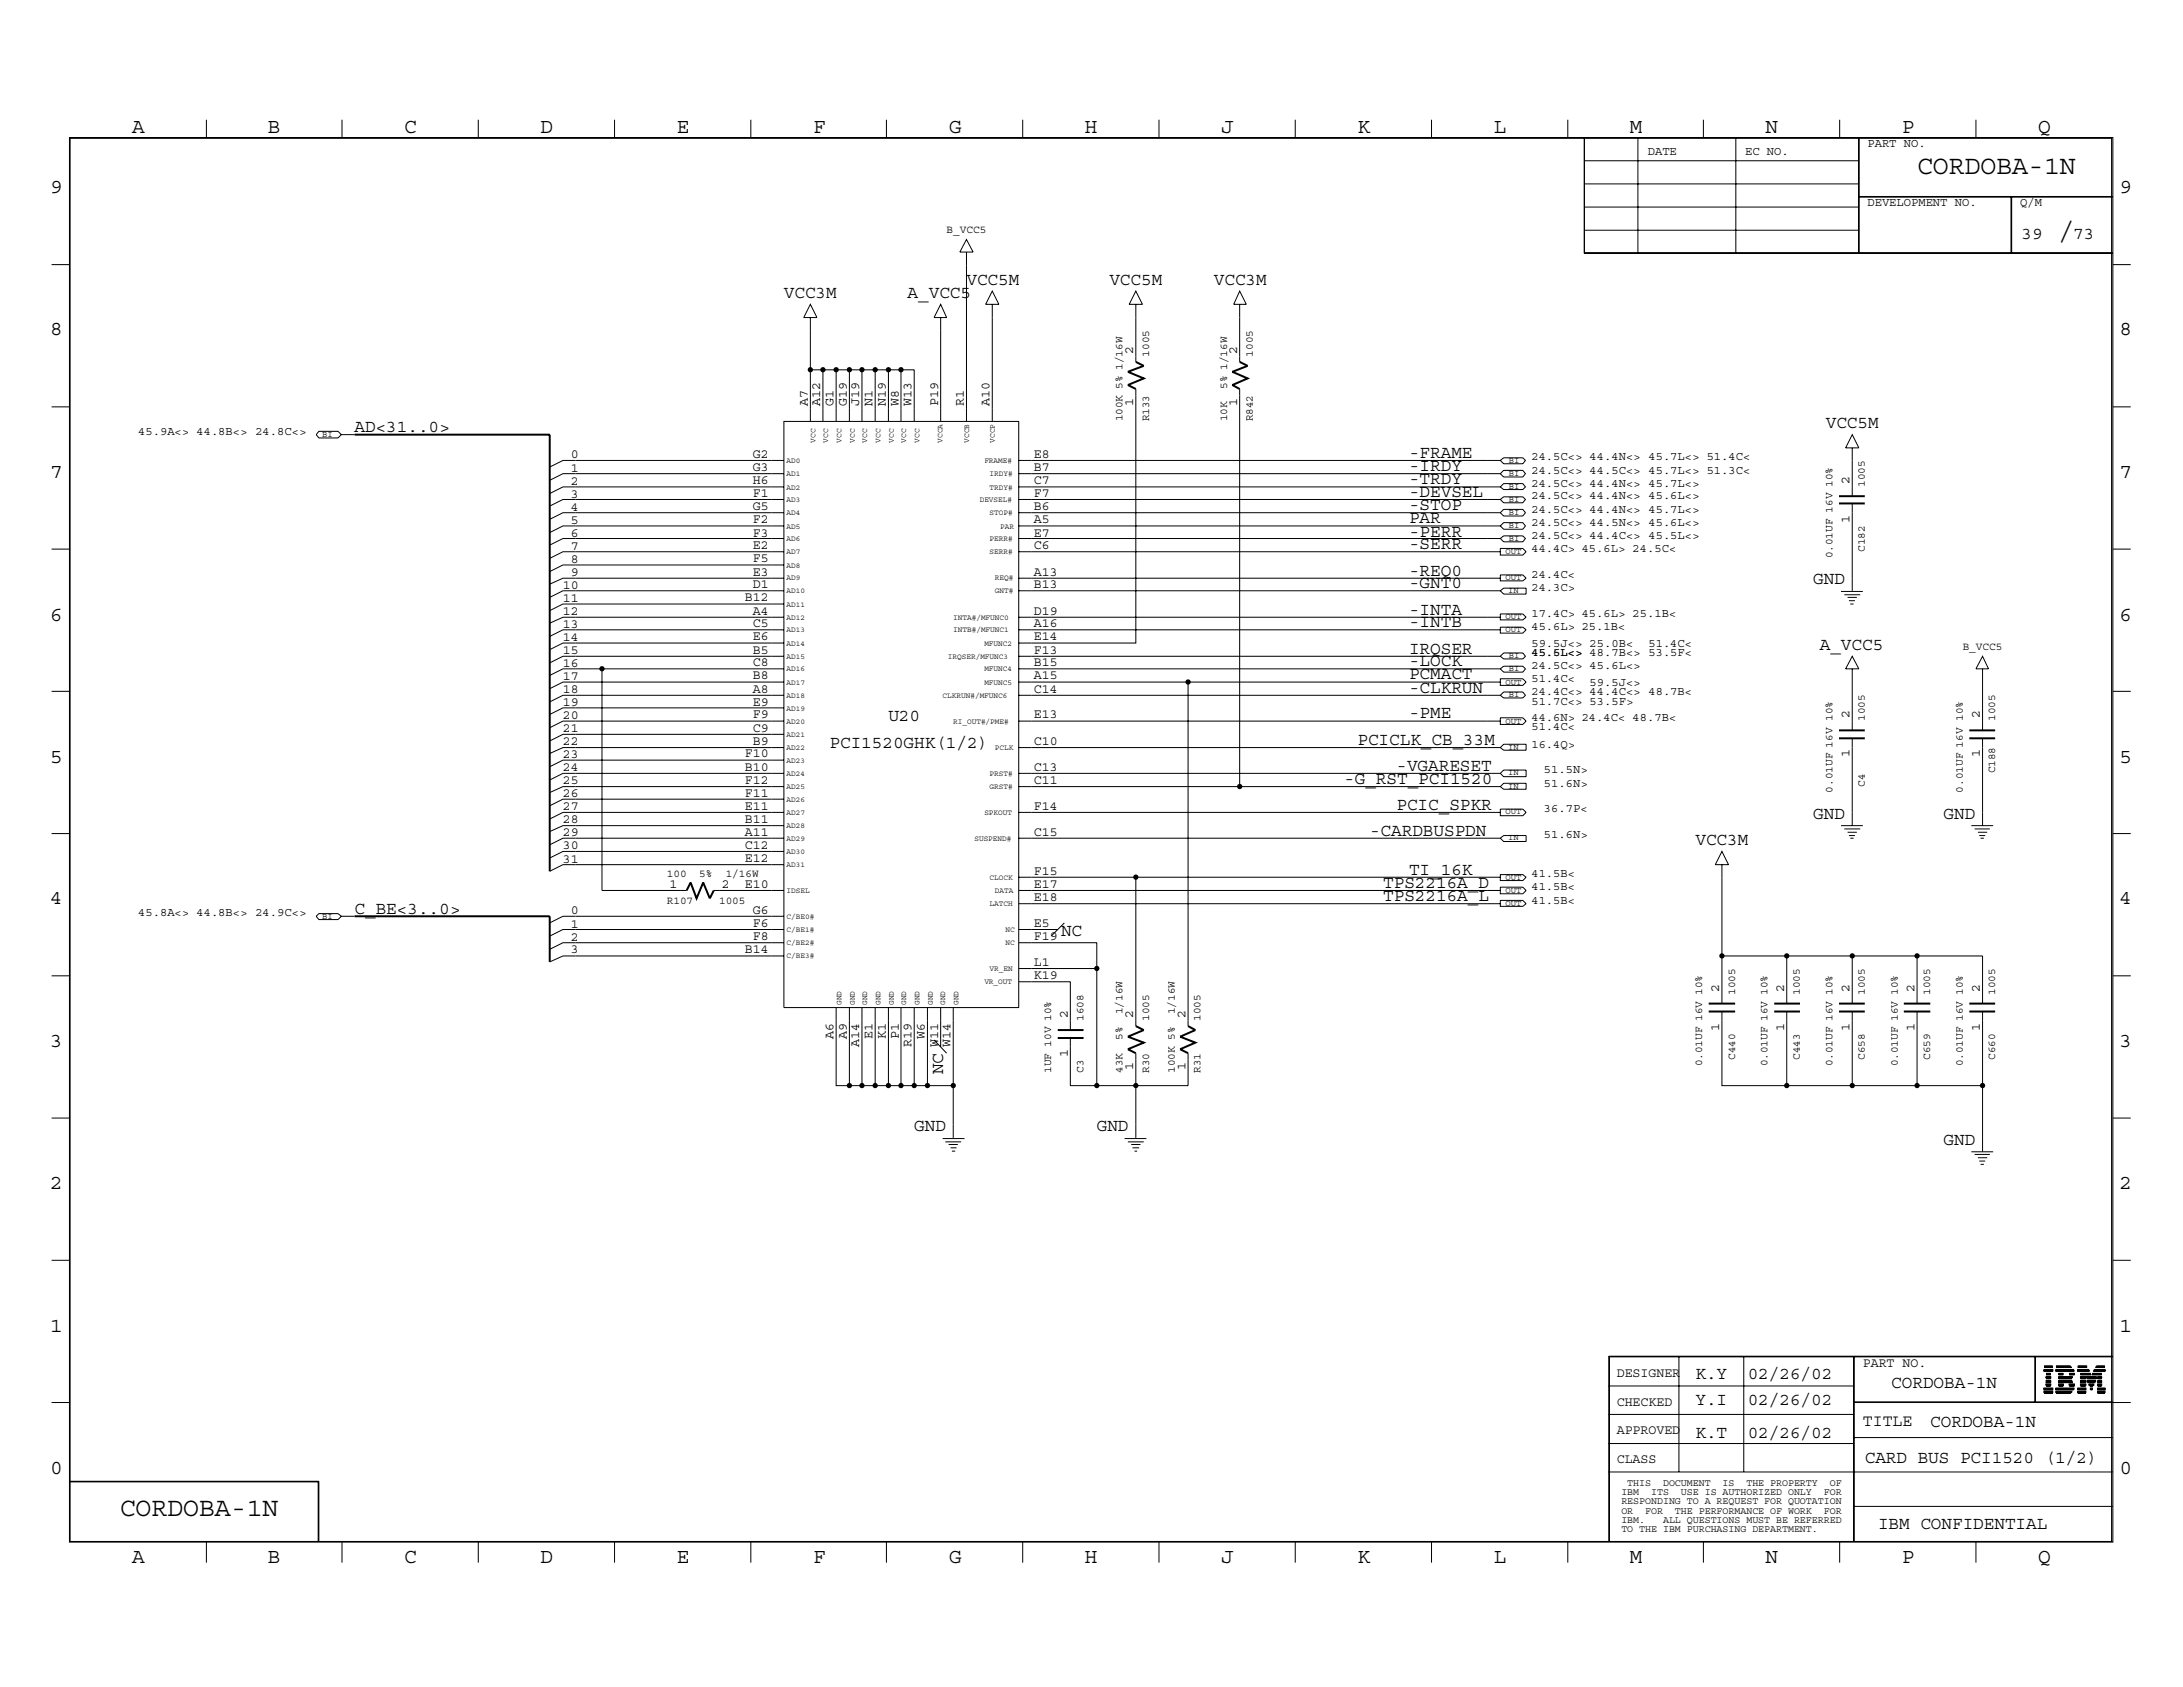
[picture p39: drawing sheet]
<svg xmlns="http://www.w3.org/2000/svg" width="279mm" height="216mm" viewBox="0 0 279 216" stroke-linecap="round" stroke-linejoin="round" font-family="sans-serif">
<defs><g id="words">
<g font-size="3.4">
<text x="245.4" y="22.3">CORDOBA-1N</text>
<text x="263.5" y="30.6">/</text>
<text x="15.3" y="194">CORDOBA-1N</text>
</g>
<g font-size="2.7">
<text x="16.9" y="17">A</text>
<text x="34.3" y="17">B</text>
<text x="51.7" y="17">C</text>
<text x="69.2" y="17">D</text>
<text x="86.6" y="17">E</text>
<text x="104.1" y="17">F</text>
<text x="121.5" y="17">G</text>
<text x="138.9" y="17">H</text>
<text x="156.3" y="17">J</text>
<text x="173.7" y="17">K</text>
<text x="191.2" y="17">L</text>
<text x="208.6" y="17">M</text>
<text x="226" y="17">N</text>
<text x="243.4" y="17">P</text>
<text x="260.9" y="17">Q</text>
<text x="6.4" y="24.7">9</text>
<text x="271.3" y="24.7">9</text>
<text x="6.4" y="42.9">8</text>
<text x="271.3" y="42.9">8</text>
<text x="6.4" y="61.1">7</text>
<text x="271.3" y="61.1">7</text>
<text x="6.4" y="79.4">6</text>
<text x="271.3" y="79.4">6</text>
<text x="6.4" y="97.6">5</text>
<text x="271.3" y="97.6">5</text>
<text x="6.4" y="115.7">4</text>
<text x="271.3" y="115.7">4</text>
<text x="6.4" y="133.9">3</text>
<text x="271.3" y="133.9">3</text>
<text x="6.4" y="152.1">2</text>
<text x="271.3" y="152.1">2</text>
<text x="6.4" y="170.4">1</text>
<text x="271.3" y="170.4">1</text>
<text x="6.4" y="188.6">0</text>
<text x="271.3" y="188.6">0</text>
<text x="16.9" y="200">A</text>
<text x="34.3" y="200">B</text>
<text x="51.7" y="200">C</text>
<text x="69.2" y="200">D</text>
<text x="86.6" y="200">E</text>
<text x="104.1" y="200">F</text>
<text x="121.5" y="200">G</text>
<text x="138.9" y="200">H</text>
<text x="156.3" y="200">J</text>
<text x="173.7" y="200">K</text>
<text x="191.2" y="200">L</text>
<text x="208.6" y="200">M</text>
<text x="226" y="200">N</text>
<text x="243.4" y="200">P</text>
<text x="260.9" y="200">Q</text>
</g>
<g font-size="2.3">
<text x="258.7" y="30.6">39</text>
<text x="265.3" y="30.6">73</text>
<text x="100.3" y="38.1">VCC3M</text>
<text x="116.2" y="38.1">A_VCC5</text>
<text x="123.7" y="36.5">VCC5M</text>
<text x="142" y="36.5">VCC5M</text>
<text x="155.4" y="36.5">VCC3M</text>
<text x="45.4" y="55.3">AD&lt;31..0&gt;</text>
<text x="180.3" y="58.6">-FRAME</text>
<text x="233.7" y="54.8">VCC5M</text>
<text x="180.3" y="65.3">-STOP</text>
<text x="180.3" y="63.6">-DEVSEL</text>
<text x="180.3" y="62">-TRDY</text>
<text x="180.3" y="60.3">-IRDY</text>
<text x="180.3" y="70.3">-SERR</text>
<text x="180.3" y="68.7">-PERR</text>
<text x="180.3" y="67">PAR</text>
<text x="180.3" y="75.3">-GNT0</text>
<text x="180.3" y="73.7">-REQ0</text>
<text x="232.1" y="74.8">GND</text>
<text x="180.3" y="83.7">IRQSER</text>
<text x="180.3" y="80.3">-INTB</text>
<text x="180.3" y="78.7">-INTA</text>
<text x="232.9" y="83.1">A_VCC5</text>
<text x="180.3" y="88.6">-CLKRUN</text>
<text x="180.3" y="85.3">-LOCK</text>
<text x="180.3" y="87">PCMACT</text>
<text x="106.2" y="95.7">PCI1520GHK(1/2)</text>
<text x="113.7" y="92.3">U20</text>
<text x="173.7" y="95.3">PCICLK_CB_33M</text>
<text x="180.3" y="91.9">-PME</text>
<text x="172" y="100.3">-G_RST_PCI1520</text>
<text x="178.7" y="98.6">-VGARESET</text>
<text x="175.3" y="106.9">-CARDBUSPDN</text>
<text x="178.7" y="103.6">PCIC_SPKR</text>
<text x="232.1" y="104.8">GND</text>
<text x="248.8" y="104.8">GND</text>
<text x="177" y="113.6">TPS2216A_D</text>
<text x="180.3" y="111.9">TI_16K</text>
<text x="217" y="108.1">VCC3M</text>
<text x="45.4" y="117">C_BE&lt;3..0&gt;</text>
<text x="135.8" y="119.8">NC</text>
<text x="177" y="115.3">TPS2216A_L</text>
<text x="120.7" y="137.5" transform="rotate(-90 120.7 137.5)">NC</text>
<text x="117" y="144.8">GND</text>
<text x="140.4" y="144.8">GND</text>
<text x="248.8" y="146.5">GND</text>
<text x="217" y="176.4">K.Y</text>
<text x="217" y="179.8">Y.I</text>
<text x="223.7" y="176.4">02/26/02</text>
<text x="223.7" y="179.8">02/26/02</text>
<text x="242.1" y="177.6">CORDOBA-1N</text>
<text x="217" y="184">K.T</text>
<text x="223.7" y="184">02/26/02</text>
<text x="247.1" y="182.6">CORDOBA-1N</text>
<text x="238.7" y="187.3">CARD BUS PCI1520 (1/2)</text>
<text x="240.4" y="195.7">IBM CONFIDENTIAL</text>
</g>
<text font-size="2.1" x="238.4" y="182.5">TITLE</text>
<g font-size="1.7">
<text x="145" y="45.3" transform="rotate(-90 145 45.3)">2</text>
<text x="158.3" y="45.3" transform="rotate(-90 158.3 45.3)">2</text>
<text x="103.4" y="52" transform="rotate(-90 103.4 52)">A7</text>
<text x="105" y="52" transform="rotate(-90 105 52)">A12</text>
<text x="106.7" y="52" transform="rotate(-90 106.7 52)">G1</text>
<text x="108.4" y="52" transform="rotate(-90 108.4 52)">G19</text>
<text x="110" y="52" transform="rotate(-90 110 52)">J19</text>
<text x="111.7" y="52" transform="rotate(-90 111.7 52)">N1</text>
<text x="113.4" y="52" transform="rotate(-90 113.4 52)">N19</text>
<text x="115.1" y="52" transform="rotate(-90 115.1 52)">W8</text>
<text x="116.7" y="52" transform="rotate(-90 116.7 52)">W13</text>
<text x="120.1" y="52" transform="rotate(-90 120.1 52)">P19</text>
<text x="123.4" y="52" transform="rotate(-90 123.4 52)">R1</text>
<text x="126.7" y="52" transform="rotate(-90 126.7 52)">A10</text>
<text x="145" y="52" transform="rotate(-90 145 52)">1</text>
<text x="158.3" y="52" transform="rotate(-90 158.3 52)">1</text>
<text x="73.1" y="58.7">0</text>
<text x="96.4" y="58.6">G2</text>
<text x="132.3" y="58.6">E8</text>
<text x="73.1" y="60.4">1</text>
<text x="73.1" y="63.7">3</text>
<text x="73.1" y="62.1">2</text>
<text x="73.1" y="65.4">4</text>
<text x="96.4" y="60.3">G3</text>
<text x="96.4" y="62">H6</text>
<text x="96.4" y="63.6">F1</text>
<text x="96.4" y="65.3">G5</text>
<text x="132.3" y="62">C7</text>
<text x="132.3" y="60.3">B7</text>
<text x="132.3" y="65.3">B6</text>
<text x="132.3" y="63.6">F7</text>
<text x="236.7" y="62" transform="rotate(-90 236.7 62)">2</text>
<text x="73.1" y="67.1">5</text>
<text x="73.1" y="68.7">6</text>
<text x="73.1" y="70.4">7</text>
<text x="96.4" y="67">F2</text>
<text x="96.4" y="72">F5</text>
<text x="96.4" y="68.7">F3</text>
<text x="96.4" y="70.3">E2</text>
<text x="132.3" y="68.7">E7</text>
<text x="132.3" y="70.3">C6</text>
<text x="132.3" y="67">A5</text>
<text x="236.7" y="67" transform="rotate(-90 236.7 67)">1</text>
<text x="72.1" y="77">11</text>
<text x="72.1" y="75.4">10</text>
<text x="73.1" y="73.7">9</text>
<text x="73.1" y="72.1">8</text>
<text x="95.3" y="77">B12</text>
<text x="96.4" y="73.7">E3</text>
<text x="96.4" y="75.3">D1</text>
<text x="132.3" y="75.3">B13</text>
<text x="132.3" y="73.7">A13</text>
<text x="72.1" y="83.7">15</text>
<text x="72.1" y="82">14</text>
<text x="72.1" y="80.3">13</text>
<text x="72.1" y="78.7">12</text>
<text x="96.4" y="80.3">C5</text>
<text x="96.4" y="83.7">B5</text>
<text x="96.4" y="82">E6</text>
<text x="96.4" y="78.7">A4</text>
<text x="132.3" y="80.3">A16</text>
<text x="132.3" y="78.7">D19</text>
<text x="132.3" y="82">E14</text>
<text x="132.3" y="83.7">F13</text>
<text x="72.1" y="88.7">18</text>
<text x="72.1" y="87">17</text>
<text x="72.1" y="85.3">16</text>
<text x="96.4" y="85.3">C8</text>
<text x="96.4" y="87">B8</text>
<text x="96.4" y="88.6">A8</text>
<text x="132.3" y="85.3">B15</text>
<text x="132.3" y="88.6">C14</text>
<text x="132.3" y="87">A15</text>
<text x="72.1" y="95.3">22</text>
<text x="72.1" y="93.7">21</text>
<text x="72.1" y="92">20</text>
<text x="72.1" y="90.3">19</text>
<text x="96.4" y="93.6">C9</text>
<text x="96.4" y="95.3">B9</text>
<text x="96.4" y="90.3">E9</text>
<text x="96.4" y="91.9">F9</text>
<text x="132.3" y="95.3">C10</text>
<text x="132.3" y="91.9">E13</text>
<text x="236.7" y="91.9" transform="rotate(-90 236.7 91.9)">2</text>
<text x="253.4" y="91.9" transform="rotate(-90 253.4 91.9)">2</text>
<text x="72.1" y="100.3">25</text>
<text x="72.1" y="98.7">24</text>
<text x="72.1" y="97">23</text>
<text x="95.3" y="101.9">F11</text>
<text x="95.3" y="96.9">F10</text>
<text x="95.3" y="100.3">F12</text>
<text x="95.3" y="98.6">B10</text>
<text x="132.3" y="100.3">C11</text>
<text x="132.3" y="98.6">C13</text>
<text x="236.7" y="96.9" transform="rotate(-90 236.7 96.9)">1</text>
<text x="253.4" y="96.9" transform="rotate(-90 253.4 96.9)">1</text>
<text x="72.1" y="107">29</text>
<text x="72.1" y="105.3">28</text>
<text x="72.1" y="103.7">27</text>
<text x="72.1" y="102">26</text>
<text x="95.3" y="105.3">B11</text>
<text x="95.3" y="103.6">E11</text>
<text x="95.3" y="106.9">A11</text>
<text x="132.3" y="106.9">C15</text>
<text x="132.3" y="103.6">F14</text>
<text x="72.1" y="110.4">31</text>
<text x="72.1" y="108.7">30</text>
<text x="85.7" y="113.6">1</text>
<text x="92.4" y="113.6">2</text>
<text x="95.3" y="108.6">C12</text>
<text x="95.3" y="113.6">E10</text>
<text x="95.3" y="110.3">E12</text>
<text x="132.3" y="113.6">E17</text>
<text x="132.3" y="111.9">F15</text>
<text x="73.1" y="117">0</text>
<text x="73.1" y="118.7">1</text>
<text x="96.4" y="117">G6</text>
<text x="96.4" y="118.6">F6</text>
<text x="132.3" y="115.3">E18</text>
<text x="132.3" y="118.6">E5</text>
<text x="73.1" y="122">3</text>
<text x="73.1" y="120.4">2</text>
<text x="95.3" y="122">B14</text>
<text x="96.4" y="120.3">F8</text>
<text x="132.3" y="120.3">F19</text>
<text x="132.3" y="123.6">L1</text>
<text x="132.3" y="125.3">K19</text>
<text x="136.7" y="130.3" transform="rotate(-90 136.7 130.3)">2</text>
<text x="145" y="130.3" transform="rotate(-90 145 130.3)">2</text>
<text x="151.7" y="130.3" transform="rotate(-90 151.7 130.3)">2</text>
<text x="220" y="132" transform="rotate(-90 220 132)">1</text>
<text x="220" y="127" transform="rotate(-90 220 127)">2</text>
<text x="228.3" y="132" transform="rotate(-90 228.3 132)">1</text>
<text x="228.3" y="127" transform="rotate(-90 228.3 127)">2</text>
<text x="236.7" y="132" transform="rotate(-90 236.7 132)">1</text>
<text x="236.7" y="127" transform="rotate(-90 236.7 127)">2</text>
<text x="245" y="132" transform="rotate(-90 245 132)">1</text>
<text x="245" y="127" transform="rotate(-90 245 127)">2</text>
<text x="253.4" y="132" transform="rotate(-90 253.4 132)">1</text>
<text x="253.4" y="127" transform="rotate(-90 253.4 127)">2</text>
<text x="106.7" y="133" transform="rotate(-90 106.7 133)">A6</text>
<text x="108.4" y="133" transform="rotate(-90 108.4 133)">A9</text>
<text x="110" y="134" transform="rotate(-90 110 134)">A14</text>
<text x="111.7" y="133" transform="rotate(-90 111.7 133)">E1</text>
<text x="113.4" y="133" transform="rotate(-90 113.4 133)">K1</text>
<text x="115.1" y="133" transform="rotate(-90 115.1 133)">P1</text>
<text x="116.7" y="134" transform="rotate(-90 116.7 134)">R19</text>
<text x="118.4" y="133" transform="rotate(-90 118.4 133)">W6</text>
<text x="120.1" y="134" transform="rotate(-90 120.1 134)">W11</text>
<text x="121.7" y="134" transform="rotate(-90 121.7 134)">W14</text>
<text x="136.7" y="135.3" transform="rotate(-90 136.7 135.3)">1</text>
<text x="145" y="137" transform="rotate(-90 145 137)">1</text>
<text x="151.7" y="137" transform="rotate(-90 151.7 137)">1</text>
<text x="206.9" y="176.2">DESIGNER</text>
<text x="206.9" y="179.9">CHECKED</text>
<text x="238.4" y="175">PART NO.</text>
<text x="206.9" y="183.6">APPROVED</text>
<text x="206.9" y="187.2">CLASS</text>
</g>
<g font-size="1.6">
<text x="210.9" y="19.8">DATE</text>
<text x="223.4" y="19.8">EC NO.</text>
<text x="239" y="18.8">PART NO.</text>
<text x="239" y="26.4">DEVELOPMENT NO.</text>
<text x="258.6" y="26.4">Q/M</text>
<text x="17.7" y="55.6">45.9A&lt;&gt; 44.8B&lt;&gt; 24.8C&lt;&gt;</text>
<text x="196" y="58.9">24.5C&lt;&gt; 44.4N&lt;&gt; 45.7L&lt;&gt; 51.4C&lt;</text>
<text x="196" y="65.6">24.5C&lt;&gt; 44.4N&lt;&gt; 45.7L&lt;&gt;</text>
<text x="196" y="63.9">24.5C&lt;&gt; 44.4N&lt;&gt; 45.6L&lt;&gt;</text>
<text x="196" y="62.3">24.5C&lt;&gt; 44.4N&lt;&gt; 45.7L&lt;&gt;</text>
<text x="196" y="60.6">24.5C&lt;&gt; 44.5C&lt;&gt; 45.7L&lt;&gt; 51.3C&lt;</text>
<text x="196" y="70.6">44.4C&gt; 45.6L&gt; 24.5C&lt;</text>
<text x="196" y="68.9">24.5C&lt;&gt; 44.4C&lt;&gt; 45.5L&lt;&gt;</text>
<text x="196" y="67.3">24.5C&lt;&gt; 44.5N&lt;&gt; 45.6L&lt;&gt;</text>
<text x="196" y="75.6">24.3C&gt;</text>
<text x="196" y="74">24.4C&lt;</text>
<text x="196" y="84">45.6L&lt;&gt; 48.7B&lt;&gt; 53.5F&lt;</text>
<text x="196" y="82.8">59.5J&lt;&gt; 25.0B&lt;</text>
<text x="196" y="84">45.5L&lt;&gt;</text>
<text x="196" y="80.6">45.6L&gt; 25.1B&lt;</text>
<text x="196" y="79">17.4C&gt; 45.6L&gt; 25.1B&lt;</text>
<text x="211" y="82.8">51.4C&lt;</text>
<text x="196" y="89">24.4C&lt;&gt; 44.4C&lt;&gt; 48.7B&lt;</text>
<text x="196" y="85.6">24.5C&lt;&gt; 45.6L&lt;&gt;</text>
<text x="196" y="87.3">51.4C&lt;</text>
<text x="203.5" y="87.8">59.5J&lt;&gt;</text>
<text x="196" y="90.2">51.7C&lt;&gt; 53.5F&gt;</text>
<text x="196" y="95.7">16.4Q&gt;</text>
<text x="196" y="93.5">51.4C&lt;</text>
<text x="196" y="92.3">44.6N&gt; 24.4C&lt; 48.7B&lt;</text>
<text x="197.6" y="99">51.5N&gt;</text>
<text x="197.6" y="100.7">51.6N&gt;</text>
<text x="197.6" y="107.3">51.6N&gt;</text>
<text x="197.6" y="104">36.7P&lt;</text>
<text x="196" y="112.3">41.5B&lt;</text>
<text x="196" y="114">41.5B&lt;</text>
<text x="17.7" y="117.3">45.8A&lt;&gt; 44.8B&lt;&gt; 24.9C&lt;&gt;</text>
<text x="196" y="115.7">41.5B&lt;</text>
</g>
<g font-size="1.4">
<text x="121.2" y="29.8">B_VCC5</text>
<text x="147.1" y="45.6" transform="rotate(-90 147.1 45.6)">1005</text>
<text x="160.4" y="45.6" transform="rotate(-90 160.4 45.6)">1005</text>
<text x="143.7" y="53.9" transform="rotate(-90 143.7 53.9)">100K 5% 1/16W</text>
<text x="147.1" y="53.9" transform="rotate(-90 147.1 53.9)">R133</text>
<text x="157.1" y="53.9" transform="rotate(-90 157.1 53.9)">10K</text>
<text x="157.1" y="49.8" transform="rotate(-90 157.1 49.8)">5% 1/16W</text>
<text x="160.4" y="53.9" transform="rotate(-90 160.4 53.9)">R842</text>
<text x="238.7" y="62.3" transform="rotate(-90 238.7 62.3)">1005</text>
<text x="234.5" y="71.5" transform="rotate(-90 234.5 71.5)">0.01UF 16V 10%</text>
<text x="238.7" y="70.6" transform="rotate(-90 238.7 70.6)">C182</text>
<text x="251.2" y="83.1">B_VCC5</text>
<text x="238.7" y="92.3" transform="rotate(-90 238.7 92.3)">1005</text>
<text x="255.4" y="92.3" transform="rotate(-90 255.4 92.3)">1005</text>
<text x="234.5" y="101.4" transform="rotate(-90 234.5 101.4)">0.01UF 16V 10%</text>
<text x="238.7" y="100.7" transform="rotate(-90 238.7 100.7)">C4</text>
<text x="251.2" y="101.4" transform="rotate(-90 251.2 101.4)">0.01UF 16V 10%</text>
<text x="255.4" y="99" transform="rotate(-90 255.4 99)">C188</text>
<text x="85.3" y="112.3">100</text>
<text x="89.5" y="112.3">5%</text>
<text x="92.9" y="112.3">1/16W</text>
<text x="85.3" y="115.7">R107</text>
<text x="92" y="115.7">1005</text>
<text x="138.7" y="130.6" transform="rotate(-90 138.7 130.6)">1608</text>
<text x="143.7" y="129.8" transform="rotate(-90 143.7 129.8)">1/16W</text>
<text x="147.1" y="130.6" transform="rotate(-90 147.1 130.6)">1005</text>
<text x="150.4" y="129.8" transform="rotate(-90 150.4 129.8)">1/16W</text>
<text x="153.7" y="130.6" transform="rotate(-90 153.7 130.6)">1005</text>
<text x="222.1" y="127.3" transform="rotate(-90 222.1 127.3)">1005</text>
<text x="230.4" y="127.3" transform="rotate(-90 230.4 127.3)">1005</text>
<text x="238.7" y="127.3" transform="rotate(-90 238.7 127.3)">1005</text>
<text x="247.1" y="127.3" transform="rotate(-90 247.1 127.3)">1005</text>
<text x="255.4" y="127.3" transform="rotate(-90 255.4 127.3)">1005</text>
<text x="134.5" y="137.3" transform="rotate(-90 134.5 137.3)">1UF 10V 10%</text>
<text x="138.7" y="137.3" transform="rotate(-90 138.7 137.3)">C3</text>
<text x="143.7" y="137.3" transform="rotate(-90 143.7 137.3)">43K</text>
<text x="143.7" y="133.1" transform="rotate(-90 143.7 133.1)">5%</text>
<text x="147.1" y="137.3" transform="rotate(-90 147.1 137.3)">R30</text>
<text x="150.4" y="137.3" transform="rotate(-90 150.4 137.3)">100K 5%</text>
<text x="153.7" y="137.3" transform="rotate(-90 153.7 137.3)">R31</text>
<text x="217.8" y="136.5" transform="rotate(-90 217.8 136.5)">0.01UF 16V 10%</text>
<text x="222.1" y="135.6" transform="rotate(-90 222.1 135.6)">C440</text>
<text x="226.2" y="136.5" transform="rotate(-90 226.2 136.5)">0.01UF 16V 10%</text>
<text x="230.4" y="135.6" transform="rotate(-90 230.4 135.6)">C443</text>
<text x="234.5" y="136.5" transform="rotate(-90 234.5 136.5)">0.01UF 16V 10%</text>
<text x="238.7" y="135.6" transform="rotate(-90 238.7 135.6)">C658</text>
<text x="242.9" y="136.5" transform="rotate(-90 242.9 136.5)">0.01UF 16V 10%</text>
<text x="247.1" y="135.6" transform="rotate(-90 247.1 135.6)">C659</text>
<text x="251.2" y="136.5" transform="rotate(-90 251.2 136.5)">0.01UF 16V 10%</text>
<text x="255.4" y="135.6" transform="rotate(-90 255.4 135.6)">C660</text>
</g>
<g font-size="1.3">
<text x="207.5" y="191.3">IBM</text>
<text x="208.3" y="190.2">THIS</text>
<text x="211.3" y="191.3">ITS</text>
<text x="212.9" y="190.2">DOCUMENT</text>
<text x="215.1" y="191.3">USE IS AUTHORIZED ONLY</text>
<text x="220.5" y="190.2">IS</text>
<text x="223.5" y="190.2">THE PROPERTY</text>
<text x="233.4" y="191.3">FOR</text>
<text x="234.2" y="190.2">OF</text>
<text x="207.5" y="192.5">RESPONDING TO A REQUEST FOR QUOTATION</text>
<text x="207.5" y="193.7">OR</text>
<text x="207.5" y="194.9">IBM.</text>
<text x="207.5" y="196.1">TO THE IBM PURCHASING DEPARTMENT.</text>
<text x="210.6" y="193.7">FOR</text>
<text x="212.9" y="194.9">ALL QUESTIONS MUST BE REFERRED</text>
<text x="214.4" y="193.7">THE PERFORMANCE OF WORK</text>
<text x="233.4" y="193.7">FOR</text>
</g>
<g font-size="1.1">
<text x="41.2" y="56">BI</text>
<text x="193.1" y="59.3">BI</text>
<text x="193.1" y="61">BI</text>
<text x="193.1" y="62.6">BI</text>
<text x="193.1" y="64.3">BI</text>
<text x="193.1" y="66">BI</text>
<text x="192.7" y="71">OUT</text>
<text x="193.1" y="67.6">BI</text>
<text x="193.1" y="69.3">BI</text>
<text x="192.7" y="74.3">OUT</text>
<text x="193" y="75.9">IN</text>
<text x="192.7" y="80.9">OUT</text>
<text x="192.7" y="79.2">OUT</text>
<text x="192.7" y="87.6">OUT</text>
<text x="193.1" y="84.2">BI</text>
<text x="193.1" y="85.9">BI</text>
<text x="193.1" y="89.2">BI</text>
<text x="192.7" y="92.6">OUT</text>
<text x="193" y="95.9">IN</text>
<text x="193" y="100.9">IN</text>
<text x="193" y="99.2">IN</text>
<text x="192.7" y="104.2">OUT</text>
<text x="193" y="107.5">IN</text>
<text x="192.7" y="112.6">OUT</text>
<text x="41.2" y="117.6">BI</text>
<text x="192.7" y="114.3">OUT</text>
<text x="192.7" y="115.9">OUT</text>
</g>
<g font-size="1">
<text x="100.7" y="59.3">AD0</text>
<text x="104.4" y="56.6" transform="rotate(-90 104.4 56.6)">VCC</text>
<text x="106" y="56.6" transform="rotate(-90 106 56.6)">VCC</text>
<text x="107.7" y="56.6" transform="rotate(-90 107.7 56.6)">VCC</text>
<text x="109.4" y="56.6" transform="rotate(-90 109.4 56.6)">VCC</text>
<text x="111" y="56.6" transform="rotate(-90 111 56.6)">VCC</text>
<text x="112.7" y="56.6" transform="rotate(-90 112.7 56.6)">VCC</text>
<text x="114.4" y="56.6" transform="rotate(-90 114.4 56.6)">VCC</text>
<text x="116" y="56.6" transform="rotate(-90 116 56.6)">VCC</text>
<text x="117.7" y="56.6" transform="rotate(-90 117.7 56.6)">VCC</text>
<text x="120.6" y="56.6" transform="rotate(-90 120.6 56.6)">VCCA</text>
<text x="124" y="56.6" transform="rotate(-90 124 56.6)">VCCB</text>
<text x="126" y="59.3">FRAME#</text>
<text x="127.3" y="56.6" transform="rotate(-90 127.3 56.6)">VCCP</text>
<text x="100.7" y="61">AD1</text>
<text x="100.7" y="62.7">AD2</text>
<text x="100.7" y="64.3">AD3</text>
<text x="100.7" y="66">AD4</text>
<text x="125.4" y="64.3">DEVSEL#</text>
<text x="126.7" y="61">IRDY#</text>
<text x="126.7" y="62.7">TRDY#</text>
<text x="126.7" y="66">STOP#</text>
<text x="100.7" y="67.6">AD5</text>
<text x="100.7" y="69.3">AD6</text>
<text x="100.7" y="71">AD7</text>
<text x="126.7" y="69.3">PERR#</text>
<text x="126.7" y="70.9">SERR#</text>
<text x="128" y="67.6">PAR</text>
<text x="100.7" y="72.6">AD8</text>
<text x="100.7" y="74.3">AD9</text>
<text x="100.7" y="75.9">AD10</text>
<text x="100.7" y="77.6">AD11</text>
<text x="127.3" y="74.3">REQ#</text>
<text x="127.3" y="75.9">GNT#</text>
<text x="100.7" y="79.3">AD12</text>
<text x="100.7" y="80.9">AD13</text>
<text x="100.7" y="82.6">AD14</text>
<text x="122" y="79.3">INTA#/MFUNC0</text>
<text x="122" y="80.9">INTB#/MFUNC1</text>
<text x="126" y="82.6">MFUNC2</text>
<text x="100.7" y="84.3">AD15</text>
<text x="100.7" y="85.9">AD16</text>
<text x="100.7" y="87.6">AD17</text>
<text x="100.7" y="89.3">AD18</text>
<text x="120.7" y="89.3">CLKRUN#/MFUNC6</text>
<text x="121.3" y="84.3">IRQSER/MFUNC3</text>
<text x="126" y="85.9">MFUNC4</text>
<text x="126" y="87.6">MFUNC5</text>
<text x="100.7" y="90.9">AD19</text>
<text x="100.7" y="92.6">AD20</text>
<text x="100.7" y="94.3">AD21</text>
<text x="100.7" y="95.9">AD22</text>
<text x="122" y="92.6">RI_OUT#/PME#</text>
<text x="127.3" y="95.9">PCLK</text>
<text x="100.7" y="97.6">AD23</text>
<text x="100.7" y="99.3">AD24</text>
<text x="100.7" y="101">AD25</text>
<text x="126.7" y="99.3">PRST#</text>
<text x="126.7" y="101">GRST#</text>
<text x="100.7" y="102.6">AD26</text>
<text x="100.7" y="104.3">AD27</text>
<text x="100.7" y="106">AD28</text>
<text x="100.7" y="107.6">AD29</text>
<text x="124.7" y="107.6">SUSPEND#</text>
<text x="126" y="104.3">SPKOUT</text>
<text x="100.7" y="109.3">AD30</text>
<text x="100.7" y="111">AD31</text>
<text x="126.7" y="112.6">CLOCK</text>
<text x="100.7" y="114.3">IDSEL</text>
<text x="100.7" y="117.6">C/BE0#</text>
<text x="100.7" y="119.3">C/BE1#</text>
<text x="126.7" y="116">LATCH</text>
<text x="127.3" y="114.3">DATA</text>
<text x="128.7" y="119.3">NC</text>
<text x="100.7" y="121">C/BE2#</text>
<text x="100.7" y="122.6">C/BE3#</text>
<text x="126" y="126">VR_OUT</text>
<text x="126.7" y="124.3">VR_EN</text>
<text x="128.7" y="121">NC</text>
<text x="107.7" y="128.6" transform="rotate(-90 107.7 128.6)">GND</text>
<text x="109.4" y="128.6" transform="rotate(-90 109.4 128.6)">GND</text>
<text x="111" y="128.6" transform="rotate(-90 111 128.6)">GND</text>
<text x="112.7" y="128.6" transform="rotate(-90 112.7 128.6)">GND</text>
<text x="114.4" y="128.6" transform="rotate(-90 114.4 128.6)">GND</text>
<text x="116" y="128.6" transform="rotate(-90 116 128.6)">GND</text>
<text x="117.7" y="128.6" transform="rotate(-90 117.7 128.6)">GND</text>
<text x="119.4" y="128.6" transform="rotate(-90 119.4 128.6)">GND</text>
<text x="121" y="128.6" transform="rotate(-90 121 128.6)">GND</text>
<text x="122.7" y="128.6" transform="rotate(-90 122.7 128.6)">GND</text>
</g>
</g></defs>
<g fill="none" stroke="#000" stroke-width=".13">
<path d="M8.9 17.6h261.5v179.8h-261.5zM9 17.7h261.3v179.6h-261.3zM26.4 15.3v2.3M43.8 15.3v2.3M61.2 15.3v2.3M78.7 15.3v2.3M96.1 15.3v2.3M113.5 15.3v2.3M130.9 15.3v2.3M148.3 15.3v2.3M165.8 15.3v2.3M183.2 15.3v2.3"/>
<path d="M200.7 15.3v2.3M202.8 17.6v14.8h67.6M209.6 17.6v14.8M218 15.3v2.3M222.2 17.6v14.8M235.5 15.3v2.3M237.9 17.6v14.8M252.9 15.3v2.3M6.6 33.9h2.3M103.7 38.9l.9 1.7h-1.7zM120.4 38.9l.8 1.7h-1.7zM123.7 30.6l.8 1.7h-1.6z"/>
<path d="M123.7 32.3v21.6M127 37.3l.8 1.6h-1.6zM127 38.9v15M145.4 37.3l.8 1.6h-1.7zM145.4 38.9v7.4M158.7 37.3l.8 1.6h-1.6zM158.7 38.9v7.4M202.8 32.3h67.6M202.8 29.5h35.1M202.8 26.5h35.1M202.8 23.5h35.1M202.8 20.6h35.1"/>
<path d="M237.9 25.2h32.5M237.9 25.1h32.5M257.4 25.2v7.2M257.5 25.2v7.2M270.4 33.9h2.3M6.6 52.1h2.3M40.8 55.2h2.5l.4 .4-.4 .4h-2.5l-.3-.4zM43.7 55.6h1.7M100.3 58.9h-28.2l-1.7 .9M100.3 53.9h30.1v75h-30.1zM103.7 40.6v13.3M103.7 47.3h13.3v6.6"/>
<path d="M105.3 47.3v6.6M107 47.3v6.6M108.7 47.3v6.6M110.3 47.3v6.6M112 47.3v6.6M113.7 47.3v6.6M115.3 47.3v6.6M120.4 40.6v13.3M130.4 58.9h61.6M145.4 49.8v32.5h-15M158.7 49.8v50.9h33.3M192 58.9l.4-.3h2.5l.3 .3-.3 .5h-2.5z"/>
<path d="M237.1 55.6l.8 1.7h-1.7zM237.1 57.3v6.2M270.4 52.1h2.3M6.6 70.3h2.3M100.3 65.6h-28.2l-1.7 .9M100.3 67.3h-28.2l-1.7 .9M100.3 68.9h-28.2l-1.7 .9M100.3 79h-28.2l-1.7 .8M100.3 77.3h-28.2l-1.7 .8M100.3 75.6h-28.2l-1.7 .9M100.3 74h-28.2l-1.7 .8M100.3 72.3h-28.2l-1.7 .9"/>
<path d="M100.3 70.6h-28.2l-1.7 .9M100.3 60.6h-28.2l-1.7 .9M100.3 63.9h-28.2l-1.7 .9M100.3 62.3h-28.2l-1.7 .9M130.4 60.6h61.6M130.4 62.3h61.6M130.4 63.9h61.6M130.4 65.6h61.6M130.4 67.3h61.6M130.4 68.9h61.6M130.4 70.6h61.6M130.4 74h61.6"/>
<path d="M130.4 75.6h61.6M130.4 79h61.6M192 73.6h2.9l.4 .4-.4 .3h-2.9zM192 78.6h2.9l.4 .4-.4 .3h-2.9zM192 70.2h2.9l.4 .4-.4 .4h-2.9zM192 75.6l.4-.3h2.9v.7h-2.9zM192 60.6l.4-.4h2.5l.3 .4-.3 .4h-2.5zM192 62.3l.4-.4h2.5l.3 .4-.3 .4h-2.5zM192 63.9l.4-.3h2.5l.3 .3-.3 .4h-2.5zM192 65.6l.4-.4h2.5l.3 .4-.3 .4h-2.5zM192 67.3l.4-.4h2.5l.3 .4-.3 .4h-2.5zM192 68.9l.4-.3h2.5l.3 .3-.3 .4h-2.5z"/>
<path d="M235.6 75.7h2.8M236.1 76.1h2M236.5 76.5h1.2M236.6 76.9h.8M236.8 77.3h.4M237.1 64.4v11.2M270.4 70.3h2.3M6.6 88.5h2.3M77 85.6v28.4h10.9M100.3 99h-28.2l-1.7 .8M100.3 97.3h-28.2l-1.7 .8M100.3 95.7h-28.2l-1.7 .7"/>
<path d="M100.3 94h-28.2l-1.7 .8M100.3 92.3h-28.2l-1.7 .8M100.3 90.6h-28.2l-1.7 .8M100.3 89h-28.2l-1.7 .8M100.3 87.3h-28.2l-1.7 .8M100.3 85.6h-28.2l-1.7 .8M100.3 84h-28.2l-1.7 .8M100.3 82.3h-28.2l-1.7 .8M100.3 80.6h-28.2l-1.7 .8M130.4 85.6h61.6M130.4 80.6h61.6M130.4 84h61.6"/>
<path d="M130.4 87.3h21.7M130.4 89h61.6M130.4 92.3h61.6M130.4 95.7h61.6M130.4 99h61.6M192 91.9h2.9l.4 .4-.4 .4h-2.9zM192 86.9h2.9l.4 .4-.4 .4h-2.9zM192 80.3h2.9l.4 .3-.4 .4h-2.9zM192 87.3h-39.9v44M192 99l.4-.4h2.9v.8h-2.9zM192 84l.4-.4h2.5l.3 .4-.3 .3h-2.5zM192 85.6l.4-.3h2.5l.3 .3-.3 .4h-2.5z"/>
<path d="M192.4 95.2h2.9v.8h-2.9l-.4-.3zM192.4 88.6h2.5l.3 .4-.3 .3h-2.5l-.4-.3zM237.1 84l.8 1.6h-1.7zM237.1 85.6v7.9M237.1 94.5v11.2M253.7 84l.8 1.6h-1.6zM253.7 85.6v7.9M253.7 94.5v11.2M270.4 88.5h2.3M6.6 106.7h2.3M40.5 117.3l.3-.4h2.5l.4 .4-.4 .4h-2.5zM43.7 117.3h1.7"/>
<path d="M91.4 114h8.9M100.3 117.3h-28.2l-1.7 .8M100.3 110.7h-28.2l-1.7 .8M100.3 107.3h-28.2l-1.7 .8M100.3 109h-28.2l-1.7 .8M100.3 105.7h-28.2l-1.7 .7M100.3 102.3h-28.2l-1.7 .8M100.3 100.7h-28.2l-1.7 .7M100.3 104h-28.2l-1.7 .8M100.3 119h-28.2l-1.7 .8M130.4 114h61.6M130.4 107.3h61.6"/>
<path d="M130.4 100.7h28.3M130.4 104h61.6M130.4 119h5M130.4 112.3h61.6M130.4 115.7h61.6M136.2 118.1l-1.7 1.7M145.4 112.3v19M192 103.5h2.9l.4 .5-.4 .4h-2.9zM192 113.5h2.9l.4 .5-.4 .4h-2.9zM192 115.2h2.9l.4 .5-.4 .3h-2.9zM192 111.9h2.9l.4 .4-.4 .4h-2.9zM192 107.3l.4-.4h2.9v.8h-2.9z"/>
<path d="M192 100.7l.4-.5h2.9v.8h-2.9zM220.4 109l.8 1.7h-1.7zM220.4 110.7v17.7M235.6 105.7h2.8M236.1 106.1h2M236.5 106.5h1.2M236.6 106.9h.8M236.8 107.3h.4M252.3 105.7h2.8M252.7 106.1h2M253.2 106.5h1.1M253.3 106.9h.8"/>
<path d="M253.5 107.3h.4M270.4 106.7h2.3M6.6 124.9h2.3M100.3 120.6h-28.2l-1.7 .9M100.3 122.3h-28.2l-1.7 .8M107 128.9v10h3.3M108.7 128.9v10M110.3 128.9v10M110.3 138.9h11.7M112 128.9v10M113.7 128.9v10M115.3 128.9v10"/>
<path d="M117 128.9v10M118.7 128.9v10M119.5 133.1l1.7 1.7M120.4 128.9v5M122 128.9v16.7M130.4 125.6h6.6v6.2M130.4 120.6h10v18.3M130.4 124h10M137 132.8v6.1h15.1v-4.1M145.4 134.8v10.8M220.4 129.5v9.4h16.7M220.4 122.3h8.3v6.1"/>
<path d="M228.7 122.3h8.4v6.1M228.7 129.5v9.4M237.1 122.3h8.3v6.1M237.1 129.5v9.4M237.1 138.9h16.6M245.4 122.3h8.3v6.1M245.4 129.5v9.4M253.7 129.5v17.8M270.4 124.9h2.3M6.6 143.1h2.3M120.6 145.7h2.8M121 146.1h2"/>
<path d="M121.4 146.5h1.2M121.7 146.9h.7M121.8 147.3h.5M143.9 145.7h2.8M144.4 146.1h2M144.8 146.5h1.2M144.9 146.9h.9M145.2 147.3h.3M252.3 147.4h2.8M252.7 147.7h2M253.2 148.2h1.1M253.3 148.6h.8"/>
<path d="M253.5 149h.4M270.4 143.1h2.3M6.6 179.5h2.3M6.6 161.3h2.3M205.9 173.7h64.5M205.9 177.4h31.3M206 173.6v23.7M214.9 173.6v14.8M223.2 173.6v14.8M237.2 173.6v23.7M237.2 179.4h33.2M237.2 179.5h35.5"/>
<path d="M237.3 173.6v23.7M260.4 173.6v5.9M260.5 173.6v5.9M261.6 178.1h1.1v.1h-1.1zM261.6 178.1h1.1h-1.1zM261.6 177.8h1.1v.1h-1.1zM261.6 177.7h1.1v.1h-1.1zM261.6 177.6h1.1v.1h-1.1zM261.6 175.4h1.1v.1h-1.1zM261.6 175.3h1.1v.1h-1.1zM261.6 175.3h1.1h-1.1zM261.6 178.3h1.1h-1.1"/>
<path d="M261.6 175h1.1h-1.1M261.6 174.9h1.1h-1.1M261.6 174.8h1.1h-1.1M261.9 177.2h.6v.1h-.6zM261.9 177.1h.6v.1h-.6zM261.9 176.9h.6v.1h-.6zM261.9 176.3h.6v.1h-.6zM261.9 176.2h.6v.1h-.6zM261.9 177.4h.6h-.6M261.9 176.7h.6v.1h-.6h.6h-.6zM261.9 176.4h.6h-.6M261.9 175.9h.6h-.6"/>
<path d="M261.9 175.8h.6h-.6M263.1 178.1h2v.1h-2zM263.1 178.1h2.1h-2.1zM263.1 177.8h2.2v.1h-2.2zM263.1 177.7h2.3v.1h-2.3zM263.1 177.6h2.3v.1h-2.3zM263.1 175.4h2.3v.1h-2.3zM263.1 175.3h2.3v.1h-2.3zM263.1 175.3h2.2h-2.2zM263.1 178.3h1.9h-1.9M263.1 175h2.1h-2.1M263.1 174.9h2h-2"/>
<path d="M263.1 174.8h1.9h-1.9M263.5 176.9h1.8v.1h-1.8zM263.5 176.3h1.7v.1h-1.7zM263.5 176.2h1.8v.1h-1.8zM263.5 177.2h.6v.1h-.6zM263.5 177.1h.6v.1h-.6zM263.5 176.7h1.7v.1h-1.7h1.7h-1.7zM263.5 176.4h1.7h-1.7M263.5 177.4h.6h-.6M263.5 175.9h.6h-.6M263.5 175.8h.6h-.6M264.8 177.2h.7v.1h-.7z"/>
<path d="M264.8 177.1h.7v.1h-.7zM264.8 177.4h.7h-.7M264.8 175.9h.7h-.7M264.8 175.8h.7h-.7M265.9 178.1h1.1v.1h-1.1zM265.9 178.1h1.1h-1.1zM265.9 177.8h1.1v.1h-1.1zM265.9 177.7h1.1v.1h-1.1zM265.9 177.6h1.1v.1h-1.1zM265.9 175.4h1.5v.1h-1.5zM265.9 175.3h1.5v.1h-1.5zM265.9 175.3h1.4h-1.4z"/>
<path d="M265.9 178.3h1.1h-1.1M265.9 175h1.2h-1.2M265.9 174.9h1.2h-1.2M265.9 174.8h1.2h-1.2M266.3 177.2h.7v.1h-.7zM266.3 177.1h.7v.1h-.7zM266.3 176.9h.7v.1h-.7zM266.3 176.3h.7v.1h-.7zM266.3 176.2h.7v.1h-.7zM266.3 177.4h.7h-.7M266.3 176.7h.7v.1h-.7h.7h-.7zM266.3 176.4h.7h-.7"/>
<path d="M266.3 175.9h1.3h-1.3M266.3 175.9h1.2h-1.2M266.3 175.8h1.2h-1.2M267 176.3h1.3v.1h-1.3zM267 176.2h1.3v.1h-1.3zM267.1 176.7h1.1v.1h-1.1zM267.1 176.4h1.2h-1.2M267.2 176.9h.9v.1h-.9zM267.2 176.8h1h-1M267.4 177.2h.6v.1h-.6zM267.4 177.1h.6v.1h-.6zM267.5 177.4h.4h-.4"/>
<path d="M267.5 177.7h.3v.1h-.3zM267.5 177.6h.3v.1h-.3zM267.6 177.8l.1 .1zM267.7 175.9h1.3h-1.3M267.8 175.9h1.2h-1.2M267.8 175.8h1.2h-1.2M268 175.4h1.4v.1h-1.4zM268.1 175.3h1.3v.1h-1.3zM268.1 175.3h1.3h-1.3zM268.2 175h1.2h-1.2M268.2 174.9h1.2h-1.2M268.3 174.8h1.1h-1.1"/>
<path d="M268.5 178.1h.9v.1h-.9zM268.5 178.1h.9h-.9zM268.5 177.8h.9v.1h-.9zM268.5 177.7h.9v.1h-.9zM268.5 177.6h.9v.1h-.9zM268.5 177.2h.5v.1h-.5zM268.5 177.1h.5v.1h-.5zM268.5 176.9h.5v.1h-.5zM268.5 176.3h.5v.1h-.5zM268.5 176.2h.5v.1h-.5zM268.5 178.3h.9h-.9M268.5 177.4h.5h-.5"/>
<path d="M268.5 176.7h.5v.1h-.5h.5h-.5zM268.5 176.4h.5h-.5M270.4 173.6h-64.5v23.7M270.4 161.3h2.3M8.9 189.6h31.9v7.7M8.9 189.7h31.9M26.4 197.3v2.7M40.7 189.6v7.7M43.8 197.3v2.7M61.2 197.3v2.7M78.7 197.3v2.7M96.1 197.3v2.7"/>
<path d="M113.5 197.3v2.7M130.9 197.3v2.7M148.3 197.3v2.7M165.8 197.3v2.7M183.2 197.3v2.7M200.7 197.3v2.7M205.9 188.4h64.5M205.9 184.7h31.3M205.9 181h31.3M218 197.3v2.7M235.5 197.3v2.7M237.2 192.8h33.2"/>
<path d="M237.2 184h33.2M252.9 197.3v2.7"/>
</g>
<g fill="none" stroke="#000" stroke-width=".25">
<path d="M45.4 55.6h25v55.9M145.4 46.3l1 .5-2 .8 2 .8-2 .9 1 .5M158.7 46.3l1 .5-2 .8 2 .8-2 .9 1 .5M235.4 64.4h3.3M235.4 63.5h3.3M235.4 94.5h3.3M235.4 93.5h3.3M252.1 94.5h3.3M252.1 93.5h3.3M45.4 117.3h25v5.8M87.9 114l.5-1.1 .8 2.1 .8-2.1 .8 2.1 .6-1M135.4 132.8h3.3"/>
<path d="M135.4 131.8h3.3M145.4 131.3l1 .5-2 .9 2 .7-2 .9 1 .5M152.1 131.3l.9 .5-2 .9 2 .7-2 .9 1.1 .5M218.7 129.5h3.4M218.7 128.4h3.4M227.1 129.5h3.3M227.1 128.4h3.3M235.4 129.5h3.3M235.4 128.4h3.3M243.7 129.5h3.4M243.7 128.4h3.4M252.1 129.5h3.3"/>
<path d="M252.1 128.4h3.3"/>
</g>
<g fill="#000">
<circle cx="103.7" cy="47.3" r=".34"/>
<circle cx="105.3" cy="47.3" r=".34"/>
<circle cx="107" cy="47.3" r=".34"/>
<circle cx="108.7" cy="47.3" r=".34"/>
<circle cx="110.3" cy="47.3" r=".34"/>
<circle cx="112" cy="47.3" r=".34"/>
<circle cx="113.7" cy="47.3" r=".34"/>
<circle cx="115.3" cy="47.3" r=".34"/>
<circle cx="77" cy="85.6" r=".34"/>
<circle cx="152.1" cy="87.3" r=".34"/>
<circle cx="145.4" cy="112.3" r=".34"/>
<circle cx="158.7" cy="100.7" r=".34"/>
<circle cx="108.7" cy="138.9" r=".34"/>
<circle cx="110.3" cy="138.9" r=".34"/>
<circle cx="112" cy="138.9" r=".34"/>
<circle cx="113.7" cy="138.9" r=".34"/>
<circle cx="115.3" cy="138.9" r=".34"/>
<circle cx="117" cy="138.9" r=".34"/>
<circle cx="118.7" cy="138.9" r=".34"/>
<circle cx="122" cy="138.9" r=".34"/>
<circle cx="140.4" cy="123.9" r=".34"/>
<circle cx="140.4" cy="138.9" r=".34"/>
<circle cx="145.4" cy="138.9" r=".34"/>
<circle cx="220.4" cy="122.3" r=".34"/>
<circle cx="228.7" cy="138.9" r=".34"/>
<circle cx="228.7" cy="122.3" r=".34"/>
<circle cx="237.1" cy="138.9" r=".34"/>
<circle cx="237.1" cy="122.3" r=".34"/>
<circle cx="245.4" cy="122.3" r=".34"/>
<circle cx="245.4" cy="138.9" r=".34"/>
<circle cx="253.7" cy="138.9" r=".34"/>
</g>
<use href="#words"/>
</svg>
